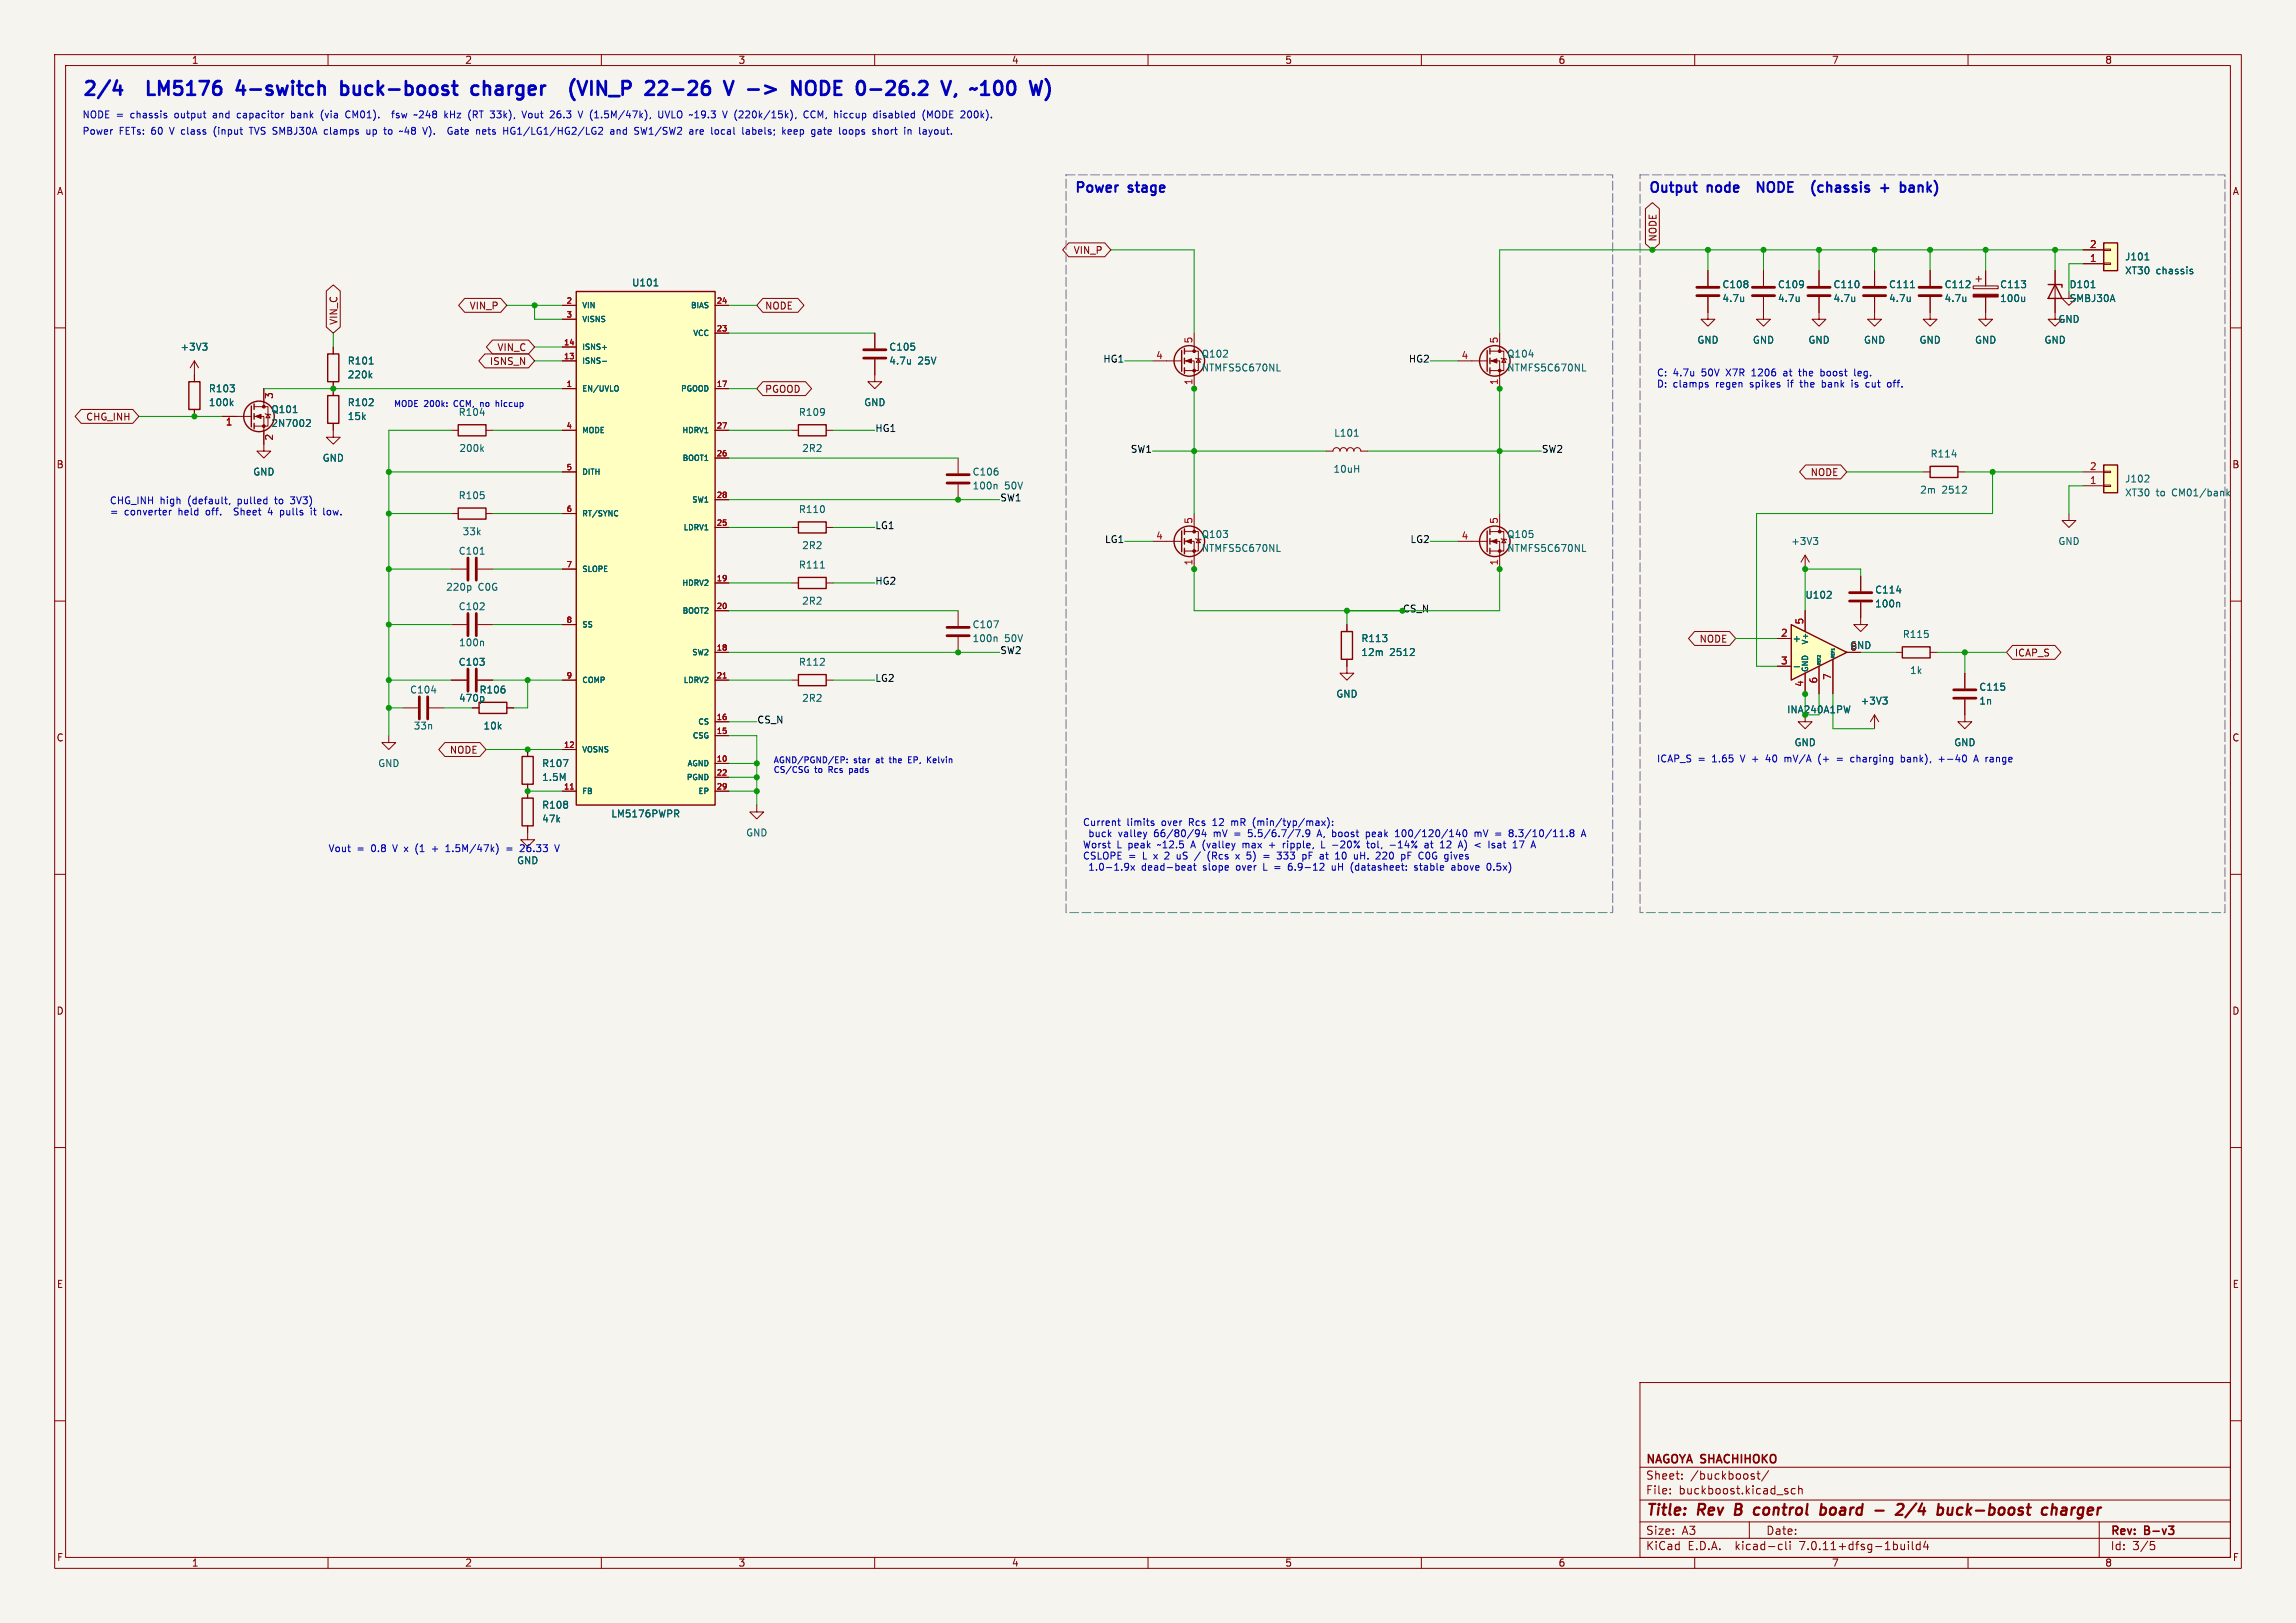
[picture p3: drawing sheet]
<svg xmlns="http://www.w3.org/2000/svg" width="420mm" height="297mm" viewBox="0 0 420 297" stroke-linecap="round" stroke-linejoin="round" font-family="sans-serif">
<defs><g id="words">
<g font-size="3.5" fill="#0000c2">
<text x="15" y="18.8">2/4</text>
<text x="28.2" y="18.8">LM5176</text>
<text x="45.5" y="18.8">4-switch</text>
<text x="65.5" y="18.8">buck-boost</text>
<text x="90.5" y="18.8">charger</text>
<text x="110.5" y="18.8">(VIN_P</text>
<text x="125.4" y="18.8">22-26</text>
<text x="140.9" y="18.8">V</text>
<text x="146" y="18.8">-&gt;</text>
<text x="155" y="18.8">NODE</text>
<text x="168" y="18.8">0-26.2</text>
<text x="184.7" y="18.8">V,</text>
<text x="190.9" y="18.8">~100</text>
</g>
<g font-size="2.8" fill="#840000">
<text x="301" y="277.9">Title:</text>
<text x="310.6" y="277.9">Rev</text>
<text x="318.2" y="277.9">B</text>
<text x="322.5" y="277.9">control</text>
<text x="335.4" y="277.9">board</text>
<text x="346.2" y="277.9">-</text>
<text x="351" y="277.9">2/4</text>
<text x="359.3" y="277.9">buck-boost</text>
<text x="379.2" y="277.9">charger</text>
</g>
<g font-size="2.5" fill="#0000c2">
<text x="196.5" y="36.1">Power</text>
<text x="206.6" y="36.1">stage</text>
<text x="301.5" y="36.1">Output</text>
<text x="312.4" y="36.1">node</text>
<text x="323" y="36.1">NODE</text>
<text x="334.4" y="36.1">(chassis</text>
<text x="347.7" y="36.1">+</text>
<text x="352.1" y="36.1">bank)</text>
</g>
<g font-size="2.1" fill="#840000">
<text x="301" y="268.2">NAGOYA SHACHIHOKO</text>
<text x="301" y="273.7">File:</text>
<text x="301" y="271">Sheet:</text>
<text x="307.1" y="273.7">buckboost.kicad_sch</text>
<text x="309.2" y="271">/buckboost/</text>
<text x="301" y="281.1">Size:</text>
<text x="307.6" y="281.1">A3</text>
<text x="323" y="281.1">Date:</text>
<text x="386" y="281.3">Rev:</text>
<text x="392.4" y="281.3">B-v3</text>
<text x="301" y="283.9">KiCad</text>
<text x="308.7" y="283.9">E.D.A.</text>
<text x="317.6" y="283.9">kicad-cli</text>
<text x="329.5" y="283.9">7.0.11+dfsg-1build4</text>
<text x="386" y="283.9">Id:</text>
<text x="390.1" y="283.9">3/5</text>
</g>
<g font-size="1.8" fill="#840000">
<text x="35" y="11.9">1</text>
<text x="85" y="11.9">2</text>
<text x="135" y="11.9">3</text>
<text x="185" y="11.9">4</text>
<text x="235" y="11.9">5</text>
<text x="285" y="11.9">6</text>
<text x="335" y="11.9">7</text>
<text x="385" y="11.9">8</text>
<text x="10.3" y="35.9">A</text>
<text x="408.3" y="35.9">A</text>
<text x="196.3" y="46.7">VIN_P</text>
<text x="303.2" y="44.3" transform="rotate(-90 303.2 44.3)">NODE</text>
<text x="61.9" y="59.5" transform="rotate(-90 61.9 59.5)">VIN_C</text>
<text x="85.8" y="56.8">VIN_P</text>
<text x="139.9" y="56.8">NODE</text>
<text x="90.9" y="64.5">VIN_C</text>
<text x="89.5" y="67">ISNS_N</text>
<text x="15.7" y="77.2">CHG_INH</text>
<text x="139.9" y="72.1">PGOOD</text>
<text x="10.3" y="85.9">B</text>
<text x="331.1" y="87.3">NODE</text>
<text x="408.2" y="85.9">B</text>
<text x="310.8" y="117.8">NODE</text>
<text x="368.5" y="120.3">ICAP_S</text>
<text x="83.9" y="128.6">470p</text>
<text x="10.3" y="135.9">C</text>
<text x="408.2" y="135.9">C</text>
<text x="82.2" y="138.1">NODE</text>
<text x="10.3" y="185.9">D</text>
<text x="408.2" y="185.9">D</text>
<text x="10.3" y="235.9">E</text>
<text x="408.3" y="235.9">E</text>
<text x="10.3" y="285.9">F</text>
<text x="35" y="286.9">1</text>
<text x="85" y="286.9">2</text>
<text x="135" y="286.9">3</text>
<text x="185" y="286.9">4</text>
<text x="235" y="286.9">5</text>
<text x="285" y="286.9">6</text>
<text x="335" y="286.9">7</text>
<text x="385" y="286.9">8</text>
<text x="408.3" y="285.9">F</text>
</g>
<g font-size="1.8" fill="#0000c2">
<text x="15" y="22">NODE =</text>
<text x="24" y="22">chassis</text>
<text x="32.2" y="22">output</text>
<text x="39.5" y="22">and</text>
<text x="44.1" y="22">capacitor</text>
<text x="54.1" y="22">bank</text>
<text x="59.8" y="22">(via</text>
<text x="64.5" y="22">CM01).</text>
<text x="73.5" y="22">fsw</text>
<text x="77.7" y="22">~248</text>
<text x="83.4" y="22">kHz</text>
<text x="88" y="22">(RT</text>
<text x="92.2" y="22">33k),</text>
<text x="98.3" y="22">Vout</text>
<text x="103.6" y="22">26.3</text>
<text x="109" y="22">V (1.5M/47k),</text>
<text x="124" y="22">UVLO ~19.3</text>
<text x="136.2" y="22">V (220k/15k),</text>
<text x="151.4" y="22">CCM,</text>
<text x="157.2" y="22">hiccup</text>
<text x="164.6" y="22">disabled</text>
<text x="173.7" y="22">(MODE</text>
<text x="180.9" y="22">200k).</text>
<text x="15" y="25">Power</text>
<text x="21.8" y="25">FETs:</text>
<text x="27.8" y="25">60</text>
<text x="31.4" y="25">V class</text>
<text x="39.8" y="25">(input</text>
<text x="46.6" y="25">TVS SMBJ30A</text>
<text x="60.6" y="25">clamps</text>
<text x="68.5" y="25">up</text>
<text x="72" y="25">to</text>
<text x="75" y="25">~48</text>
<text x="79.5" y="25">V).</text>
<text x="84.4" y="25">Gate</text>
<text x="89.8" y="25">nets</text>
<text x="95" y="25">HG1/LG1/HG2/LG2</text>
<text x="114.8" y="25">and</text>
<text x="119.4" y="25">SW1/SW2</text>
<text x="129.7" y="25">are</text>
<text x="133.8" y="25">local</text>
<text x="139.7" y="25">labels;</text>
<text x="147.3" y="25">keep</text>
<text x="152.8" y="25">gate</text>
<text x="158.1" y="25">loops</text>
<text x="164.4" y="25">short</text>
<text x="170.4" y="25">in</text>
<text x="173.3" y="25">layout.</text>
<text x="303" y="69.2">C:</text>
<text x="303" y="71.2">D:</text>
<text x="306" y="69.2">4.7u</text>
<text x="306" y="71.2">clamps</text>
<text x="311.4" y="69.2">50V</text>
<text x="314" y="71.2">regen</text>
<text x="316.1" y="69.2">X7R</text>
<text x="320.4" y="71.2">spikes</text>
<text x="320.9" y="69.2">1206</text>
<text x="326.9" y="69.2">at</text>
<text x="327.5" y="71.2">if</text>
<text x="330" y="69.2">the</text>
<text x="330" y="71.2">the</text>
<text x="334.1" y="69.2">boost</text>
<text x="334.2" y="71.2">bank</text>
<text x="339.8" y="71.2">is</text>
<text x="340.5" y="69.2">leg.</text>
<text x="342.6" y="71.2">cut</text>
<text x="346.7" y="71.2">off.</text>
<text x="20" y="92.6">CHG_INH</text>
<text x="20" y="94.6">=</text>
<text x="22.7" y="94.6">converter</text>
<text x="29.3" y="92.6">high</text>
<text x="32.7" y="94.6">held</text>
<text x="34.5" y="92.6">(default,</text>
<text x="38" y="94.6">off.</text>
<text x="43.5" y="94.6">Sheet</text>
<text x="43.8" y="92.6">pulled</text>
<text x="49.9" y="94.6">4</text>
<text x="50.8" y="92.6">to</text>
<text x="52.3" y="94.6">pulls</text>
<text x="53.9" y="92.6">3V3)</text>
<text x="58.2" y="94.6">it</text>
<text x="60.7" y="94.6">low.</text>
<text x="303" y="139.8">ICAP_S</text>
<text x="310.6" y="139.8">=</text>
<text x="313.3" y="139.8">1.65</text>
<text x="318.7" y="139.8">V +</text>
<text x="323.7" y="139.8">40</text>
<text x="327.3" y="139.8">mV/A</text>
<text x="333.7" y="139.8">(+</text>
<text x="337.3" y="139.8">=</text>
<text x="340" y="139.8">charging</text>
<text x="349.4" y="139.8">bank),</text>
<text x="356.5" y="139.8">+-40</text>
<text x="363.3" y="139.8">A range</text>
<text x="198" y="151.5">Current</text>
<text x="198" y="155.6">Worst</text>
<text x="199.2" y="153.5">buck</text>
<text x="204.3" y="155.6">L peak</text>
<text x="204.8" y="153.5">valley</text>
<text x="206.1" y="151.5">limits</text>
<text x="211.4" y="153.5">66/80/94</text>
<text x="212.1" y="155.6">~12.5</text>
<text x="212.6" y="151.5">over</text>
<text x="217.8" y="151.5">Rcs</text>
<text x="218.4" y="155.6">A (valley</text>
<text x="222.3" y="151.5">12</text>
<text x="222.5" y="153.5">mV</text>
<text x="225.9" y="151.5">mR</text>
<text x="228.2" y="155.6">max</text>
<text x="229.2" y="153.5">5.5/6.7/7.9</text>
<text x="230.1" y="151.5">(min/typ/max):</text>
<text x="233.2" y="155.6">+</text>
<text x="236" y="155.6">ripple,</text>
<text x="242.1" y="153.5">A, boost</text>
<text x="243.2" y="155.6">L -20%</text>
<text x="251.4" y="153.5">peak</text>
<text x="252" y="155.6">tol,</text>
<text x="256.3" y="155.6">-14%</text>
<text x="256.9" y="153.5">100/120/140</text>
<text x="262.9" y="155.6">at</text>
<text x="266" y="155.6">12</text>
<text x="269.6" y="155.6">A)</text>
<text x="271.7" y="153.5">mV</text>
<text x="272.7" y="155.6">&lt;</text>
<text x="275.4" y="155.6">Isat</text>
<text x="275.6" y="153.5">=</text>
<text x="278.4" y="153.5">8.3/10/11.8</text>
<text x="280.1" y="155.6">17</text>
<text x="60" y="156.3">Vout</text>
<text x="65.3" y="156.3">=</text>
<text x="68" y="156.3">0.8</text>
<text x="72.2" y="156.3">V x</text>
<text x="76.7" y="156.3">(1</text>
<text x="79.9" y="156.3">+</text>
<text x="82.6" y="156.3">1.5M/47k)</text>
<text x="96.7" y="156.3">26.33</text>
<text x="198" y="157.6">CSLOPE</text>
<text x="199.2" y="159.7">1.0-1.9x</text>
<text x="206.4" y="157.6">=</text>
<text x="209" y="159.7">dead-beat</text>
<text x="209.2" y="157.6">L x</text>
<text x="213.6" y="157.6">2</text>
<text x="215.9" y="157.6">uS</text>
<text x="220.4" y="159.7">slope</text>
<text x="222" y="157.6">(Rcs</text>
<text x="226.6" y="159.7">over</text>
<text x="227.4" y="157.6">x</text>
<text x="229.6" y="157.6">5)</text>
<text x="231.8" y="159.7">L =</text>
<text x="232.8" y="157.6">=</text>
<text x="235.6" y="157.6">333</text>
<text x="236.7" y="159.7">6.9-12</text>
<text x="240.4" y="157.6">pF</text>
<text x="243.8" y="157.6">at</text>
<text x="244.9" y="159.7">uH</text>
<text x="246.8" y="157.6">10</text>
<text x="248.6" y="159.7">(datasheet:</text>
<text x="250.4" y="157.6">uH.</text>
<text x="254.7" y="157.6">220</text>
<text x="259.5" y="157.6">pF</text>
<text x="260.4" y="159.7">stable</text>
<text x="262.9" y="157.6">C0G</text>
<text x="267.4" y="159.7">above</text>
<text x="267.8" y="157.6">gives</text>
<text x="274.1" y="159.7">0.5x)</text>
</g>
<g font-size="1.8" fill="#a90000">
<text x="382.2" y="45.5">2</text>
<text x="382.2" y="48">1</text>
<text x="211.4" y="65.8">4</text>
<text x="218.2" y="62.9" transform="rotate(-90 218.2 62.9)">5</text>
<text x="267.3" y="65.8">4</text>
<text x="274.1" y="62.9" transform="rotate(-90 274.1 62.9)">5</text>
<text x="218.2" y="70.6" transform="rotate(-90 218.2 70.6)">1</text>
<text x="274.1" y="70.6" transform="rotate(-90 274.1 70.6)">1</text>
<text x="50.2" y="73.1" transform="rotate(-90 50.2 73.1)">3</text>
<text x="41.2" y="78.2">1</text>
<text x="50.2" y="80.7" transform="rotate(-90 50.2 80.7)">2</text>
<text x="382.2" y="88.6">1</text>
<text x="382.2" y="86.1">2</text>
<text x="218.2" y="96" transform="rotate(-90 218.2 96)">5</text>
<text x="274.1" y="96" transform="rotate(-90 274.1 96)">5</text>
<text x="211.4" y="98.8">4</text>
<text x="267.3" y="98.8">4</text>
<text x="218.2" y="103.6" transform="rotate(-90 218.2 103.6)">1</text>
<text x="274.1" y="103.6" transform="rotate(-90 274.1 103.6)">1</text>
<text x="325.7" y="116.6">2</text>
<text x="329.9" y="114.4" transform="rotate(-90 329.9 114.4)">5</text>
<text x="325.7" y="121.7">3</text>
<text x="329.9" y="125.8" transform="rotate(-90 329.9 125.8)">4</text>
<text x="332.5" y="125.2" transform="rotate(-90 332.5 125.2)">6</text>
<text x="335" y="124.5" transform="rotate(-90 335 124.5)">7</text>
</g>
<g font-size="1.8" fill="#006464">
<text x="388.6" y="47.9">J101</text>
<text x="115.5" y="52.6">U101</text>
<text x="315" y="52.9">C108</text>
<text x="325.1" y="52.9">C109</text>
<text x="335.3" y="52.9">C110</text>
<text x="345.5" y="52.9">C111</text>
<text x="355.6" y="52.9">C112</text>
<text x="365.8" y="52.9">C113</text>
<text x="378.5" y="52.9">D101</text>
<text x="388.6" y="50.4">XT30</text>
<text x="394.4" y="50.4">chassis</text>
<text x="315" y="55.5">4.7u</text>
<text x="325.1" y="55.5">4.7u</text>
<text x="335.3" y="55.5">4.7u</text>
<text x="345.5" y="55.5">4.7u</text>
<text x="355.6" y="55.5">4.7u</text>
<text x="365.8" y="55.5">100u</text>
<text x="376.4" y="59.3">GND</text>
<text x="378.5" y="55.5">SMBJ30A</text>
<text x="32.9" y="64.4">+3V3</text>
<text x="162.6" y="64.4">C105</text>
<text x="219.7" y="65.6">Q102</text>
<text x="275.6" y="65.6">Q104</text>
<text x="310.4" y="63.1">GND</text>
<text x="320.5" y="63.1">GND</text>
<text x="330.7" y="63.1">GND</text>
<text x="340.9" y="63.1">GND</text>
<text x="351" y="63.1">GND</text>
<text x="361.2" y="63.1">GND</text>
<text x="373.9" y="63.1">GND</text>
<text x="38.1" y="72">R103</text>
<text x="63.5" y="66.9">R101</text>
<text x="63.5" y="69.4">220k</text>
<text x="162.6" y="66.9">4.7u</text>
<text x="167.9" y="66.9">25V</text>
<text x="219.7" y="68.2">NTMFS5C670NL</text>
<text x="275.6" y="68.2">NTMFS5C670NL</text>
<text x="38.1" y="74.5">100k</text>
<text x="49.5" y="75.8">Q101</text>
<text x="63.5" y="74.5">R102</text>
<text x="63.5" y="77.1">15k</text>
<text x="83.8" y="76.3">R104</text>
<text x="146" y="76.3">R109</text>
<text x="158" y="74.5">GND</text>
<text x="49.5" y="78.3">2N7002</text>
<text x="83.9" y="82.9">200k</text>
<text x="146.6" y="82.9">2R2</text>
<text x="243.9" y="80.1">L101</text>
<text x="353" y="83.9">R114</text>
<text x="46.2" y="87.2">GND</text>
<text x="58.9" y="84.7">GND</text>
<text x="177.8" y="87.2">C106</text>
<text x="177.8" y="89.8">100n</text>
<text x="243.8" y="86.7">10uH</text>
<text x="388.6" y="88.5">J102</text>
<text x="83.8" y="91.5">R105</text>
<text x="146" y="94.1">R110</text>
<text x="351.1" y="90.5">2m</text>
<text x="355.2" y="90.5">2512</text>
<text x="388.6" y="91">XT30</text>
<text x="394.4" y="91">to</text>
<text x="397.4" y="91">CM01/bank</text>
<text x="83.8" y="101.7">C101</text>
<text x="84.5" y="98.1">33k</text>
<text x="146.6" y="100.7">2R2</text>
<text x="219.7" y="98.7">Q103</text>
<text x="219.7" y="101.2">NTMFS5C670NL</text>
<text x="275.6" y="98.7">Q105</text>
<text x="275.6" y="101.2">NTMFS5C670NL</text>
<text x="327.6" y="99.9">+3V3</text>
<text x="376.4" y="99.9">GND</text>
<text x="146" y="104.2">R111</text>
<text x="81.5" y="108.3">220p</text>
<text x="83.8" y="111.9">C102</text>
<text x="87.5" y="108.3">C0G</text>
<text x="146.6" y="110.8">2R2</text>
<text x="330.2" y="109.8">U102</text>
<text x="342.9" y="108.8">C114</text>
<text x="342.9" y="111.4">100n</text>
<text x="83.9" y="118.5">100n</text>
<text x="177.8" y="115.2">C107</text>
<text x="177.8" y="117.7">100n</text>
<text x="248.9" y="117.7">R113</text>
<text x="327.8" y="117.7">+</text>
<text x="338.3" y="119">GND</text>
<text x="338.4" y="119.1">8</text>
<text x="348" y="116.9">R115</text>
<text x="83.8" y="122">C103</text>
<text x="146" y="122">R112</text>
<text x="248.9" y="120.2">12m</text>
<text x="254.2" y="120.2">2512</text>
<text x="349.3" y="123.5">1k</text>
<text x="74.9" y="127.1">C104</text>
<text x="87.6" y="127.1">R106</text>
<text x="146.6" y="128.6">2R2</text>
<text x="244.3" y="127.9">GND</text>
<text x="340.3" y="129.1">+3V3</text>
<text x="362" y="126.6">C115</text>
<text x="362" y="129.1">1n</text>
<text x="75.6" y="133.7">33n</text>
<text x="88.3" y="133.7">10k</text>
<text x="328.2" y="136.8">GND</text>
<text x="357.4" y="136.8">GND</text>
<text x="69.1" y="140.6">GND</text>
<text x="99.1" y="140.6">R107</text>
<text x="99.1" y="143.1">1.5M</text>
<text x="99.1" y="148.2">R108</text>
<text x="111.7" y="149.8">LM5176PWPR</text>
<text x="99.1" y="150.7">47k</text>
<text x="136.4" y="153.3">GND</text>
<text x="94.5" y="158.3">GND</text>
</g>
<g font-size="1.8" fill="#0f0f0f">
<text x="201.7" y="66.6">HG1</text>
<text x="257.6" y="66.6">HG2</text>
<text x="160" y="79.3">HG1</text>
<text x="206.7" y="83.1">SW1</text>
<text x="281.9" y="83.1">SW2</text>
<text x="183.8" y="89.8">50V</text>
<text x="182.9" y="92">SW1</text>
<text x="160" y="97">LG1</text>
<text x="202" y="99.6">LG1</text>
<text x="257.9" y="99.6">LG2</text>
<text x="160" y="107.2">HG2</text>
<text x="182.9" y="119.9">SW2</text>
<text x="183.8" y="117.7">50V</text>
<text x="160" y="125">LG2</text>
<text x="138.4" y="132.6">CS_N</text>
</g>
<g font-size="1.8" fill="#009600">
<text x="256.5" y="112.3">CS_N</text>
<text x="326.8" y="130.7">INA240A1PW</text>
</g>
<g font-size="1.5" fill="#0000c2">
<text x="72" y="74.8">MODE 200k:</text>
<text x="83.2" y="74.8">CCM,</text>
<text x="88.3" y="74.8">no</text>
<text x="91.3" y="74.8">hiccup</text>
<text x="141.4" y="140">AGND/PGND/EP:</text>
<text x="141.4" y="141.8">CS/CSG</text>
<text x="149.1" y="141.8">to</text>
<text x="151.8" y="141.8">Rcs</text>
<text x="155.8" y="141.8">pads</text>
<text x="156.2" y="140">star</text>
<text x="160.4" y="140">at</text>
<text x="163.1" y="140">the</text>
<text x="166.8" y="140">EP,</text>
<text x="170.5" y="140">Kelvin</text>
</g>
<g font-size="1.4" fill="#a90000">
<text x="103.5" y="55.6">2</text>
<text x="103.5" y="58.2">3</text>
<text x="131" y="55.6">24</text>
<text x="103.1" y="65.8">13</text>
<text x="103.1" y="63.2">14</text>
<text x="131" y="60.7">23</text>
<text x="103.5" y="70.9">1</text>
<text x="131" y="70.9">17</text>
<text x="103.5" y="78.5">4</text>
<text x="131" y="83.6">26</text>
<text x="131" y="78.5">27</text>
<text x="103.5" y="86.1">5</text>
<text x="103.5" y="93.7">6</text>
<text x="131" y="91.2">28</text>
<text x="131" y="96.3">25</text>
<text x="103.5" y="103.9">7</text>
<text x="131" y="106.4">19</text>
<text x="131" y="111.5">20</text>
<text x="103.5" y="114">8</text>
<text x="131" y="119.1">18</text>
<text x="103.5" y="124.2">9</text>
<text x="131" y="124.2">21</text>
<text x="131" y="131.8">16</text>
<text x="103.1" y="136.9">12</text>
<text x="131" y="134.4">15</text>
<text x="131" y="139.4">10</text>
<text x="131" y="142">22</text>
<text x="103.1" y="144.5">11</text>
<text x="131" y="144.5">29</text>
</g>
<g font-size="1.4" fill="#006464">
<text x="106.4" y="56.6">VIN</text>
<text x="106.4" y="59.1">VISNS</text>
<text x="126.3" y="56.6">BIAS</text>
<text x="106.4" y="64.2">ISNS+</text>
<text x="126.7" y="61.7">VCC</text>
<text x="106.4" y="71.8">EN/UVLO</text>
<text x="106.4" y="66.8">ISNS-</text>
<text x="124.4" y="71.8">PGOOD</text>
<text x="106.4" y="79.5">MODE</text>
<text x="124.7" y="79.5">HDRV1</text>
<text x="106.4" y="87.1">DITH</text>
<text x="124.7" y="84.5">BOOT1</text>
<text x="106.4" y="94.7">RT/SYNC</text>
<text x="126.5" y="92.2">SW1</text>
<text x="124.9" y="97.2">LDRV1</text>
<text x="106.4" y="104.9">SLOPE</text>
<text x="124.7" y="107.4">HDRV2</text>
<text x="124.7" y="112.5">BOOT2</text>
<text x="106.4" y="115">SS</text>
<text x="330.9" y="118.1" transform="rotate(-90 330.9 118.1)">V+</text>
<text x="106.4" y="125.2">COMP</text>
<text x="124.9" y="125.2">LDRV2</text>
<text x="126.5" y="120.1">SW2</text>
<text x="330.9" y="123.1" transform="rotate(-90 330.9 123.1)">GND</text>
<text x="106.4" y="137.9">VOSNS</text>
<text x="126.6" y="135.3">CSG</text>
<text x="127.6" y="132.8">CS</text>
<text x="125.5" y="143">PGND</text>
<text x="125.6" y="140.4">AGND</text>
<text x="106.4" y="145.5">FB</text>
<text x="127.6" y="145.5">EP</text>
</g>
<g font-size=".7" fill="#006464">
<text x="333.1" y="121.8" transform="rotate(-90 333.1 121.8)">REF2</text>
<text x="335.7" y="120.5" transform="rotate(-90 335.7 120.5)">REF1</text>
</g>
</g></defs>
<path d="M0 0h420v297h-420z" fill="#f5f4ef" stroke="#f5f4ef" stroke-width=".18"/>
<g fill="none" stroke="#840000" stroke-width=".18">
<path d="M10 10h400v277h-400zM12 12h396v273h-396zM60 10v2M110 10v2M160 10v2M210 10v2M260 10v2M310 10v2M360 10v2M10 60h2M102.9 55.9h2.5M102.9 58.4h2.5"/>
<path d="M130.8 55.9h2.5M312.4 54.4v4h1.3l-1.3 1.3-1.3-1.3h1.3M312.4 49.5v2.8M322.6 54.4v4h1.2l-1.2 1.3-1.3-1.3h1.3M322.6 49.5v2.8M360.9 52.3h4.6v.5h-4.6zM361.4 51.1h1.1M361.9 50.5v1.1M363.2 54.4v4h1.3l-1.3 1.3-1.3-1.3h1.3M363.2 49.5v2.8M375.9 49.5v8.9h1.3l-1.3 1.3-1.3-1.3h1.3M381 48.3h3.8"/>
<path d="M381 45.7h3.8M384.8 45.6h1.3v.2h-1.3zM384.8 48.1h1.3v.3h-1.3zM408 60h2M35.6 66v3.9M35.6 74.9v1.3M35.6 66l-.8 1.3M35.6 66l.7 1.3M40.6 76.2h5.4M46.5 76.2h1.8v6.4h1.2l-1.2 1.2-1.3-1.2h1.3M46.5 74.4h2.5v3.6h-2.5M48.3 71.1v3.3"/>
<path d="M48.5 75.7l.1 .1h.8l.1 .1M49 75.8l.4 .7h-.8zM61 77.5v2.5h1.2l-1.2 1.3-1.3-1.3h1.3M61 63.5v1.3M61 69.9v2.5M102.9 66h2.5M102.9 78.7h2.5M102.9 71.1h2.5M102.9 63.5h2.5M130.8 78.7h2.5M130.8 71.1h2.5M130.8 61h2.5"/>
<path d="M144.8 78.7h1.2M151.1 78.7h1.3M160 65.8v4.1h1.3l-1.3 1.2-1.3-1.2h1.3M160 61v2.8M210.8 66h5.4M216.7 66h1.7v5.1M216.7 64.3h2.5v3.5h-2.5M218.4 61v3.3M218.7 65.5l.1 .2h.8l.1 .1M219.2 65.7l.4 .6h-.8zM266.7 66h5.3M272.5 66h1.8v5.1"/>
<path d="M272.5 64.3h2.6v3.5h-2.6M274.3 61v3.3M274.6 65.5l.1 .2h.8l.1 .1M275.1 65.7l.4 .6h-.8zM102.9 86.4h2.5M102.9 94h2.5M130.8 96.5h2.5M130.8 83.8h2.5M130.8 91.4h2.5M144.8 96.5h1.2M151.1 96.5h1.3M175.3 83.8v2.8"/>
<path d="M175.3 88.6v2.8M210.8 99.1h5.4M216.7 99.1h1.7v5M216.7 97.3h2.5v3.5h-2.5M218.4 94v3.3M218.7 98.6l.1 .1h.8l.1 .1M219.2 98.7l.4 .6h-.8zM242.6 82.6h1.2a.64 .64 0 0 1 .7-.7 .64 .64 0 0 1 .6 .7 .64 .64 0 0 1 .6-.7 .64 .64 0 0 1 .7 .7 .64 .64 0 0 1 .6-.7 .64 .64 0 0 1 .6 .7 .64 .64 0 0 1 .7-.7 .64 .64 0 0 1 .6 .7h1.3M266.7 99.1h5.3M272.5 99.1h1.8v5M272.5 97.3h2.6v3.5h-2.6M274.3 94v3.3"/>
<path d="M274.6 98.6l.1 .1h.8l.1 .1M275.1 98.7l.4 .6h-.8zM378.5 94v1.3h1.2l-1.2 1.2-1.3-1.2h1.3M381 88.9h3.8M381 86.4h3.8M384.8 86.2h1.3v.3h-1.3zM384.8 88.8h1.3v.2h-1.3zM10 110h2M102.9 104.1h2.5M102.9 114.3h2.5M130.8 106.7h2.5M130.8 119.4h2.5"/>
<path d="M130.8 111.8h2.5M144.8 106.7h1.2M151.1 106.7h1.3M175.3 111.8v2.8M175.3 116.6v2.8M246.4 114.3v1.3M408 110h2M96.5 137.2v1.2M102.9 124.5h2.5M102.9 137.2h2.5M130.8 124.5h2.5M130.8 139.7h2.5"/>
<path d="M130.8 134.6h2.5M130.8 132.1h2.5M144.8 124.5h1.2M151.1 124.5h1.3M246.4 120.7v2.5h1.2l-1.2 1.3-1.3-1.3h1.3M10 160h2M96.5 143.5v2.6M96.5 151.1v1.3M102.9 144.8h2.5M130.8 144.8h2.5M130.8 142.2h2.5M138.4 147.3v1.3h1.3l-1.3 1.3-1.2-1.3h1.2"/>
<path d="M408 160h2M10 210h2M408 210h2M10 260h2M300 253h108v32h-108zM408 260h2M300 278.5h108M300 274.5h108M300 268.5h108M305.5 273.2v.2M305.5 272.5v.1M307.7 270.5v.2"/>
<path d="M307.7 269.8v.1M320 278.5v3M320.5 270.2l.4 .1v.2l-.2 .2h-.3M320.5 269.7l.4 .1M321.4 269.7h.5M321.6 269.2v1.3l.3 .2M323.5 269.1l-1.3 1.9M327 273v.3M328.4 272.5l-.5-.1-.2 .3v.4l.1 .2h.6M329 272.5l.2-.1 .4 .1 .1 .9M329 271.9v1.5M384 278.5v6.5"/>
<path d="M60 285v2M110 285v2M160 285v2M210 285v2M260 285v2M300 281.5h108M310 285v2M325.6 282.6l.4 .1M326 283.5l-.4 .1M326.7 282.1v1.3l.2 .2M327.4 282.1v.1M327.4 282.6v1"/>
<path d="M349.1 282.1v.1M349.1 282.6v1M349.8 282.1v1.3l.2 .2M351.2 282.7l-.4-.1-.3 .3v.4l.2 .2h.5M351.2 282.1v1.5M352.2 282l-.3 1.1h.9M352.6 282.6v1M360 285v2M393.4 282.1h.7M393.5 282.7h.4l.3 .2-.2 .6-.5 .1"/>
</g>
<path d="M396.7 279.3h.9l-.5 .6M397.5 280v.6" fill="none" stroke="#840000" stroke-width=".3"/>
<g fill="none" stroke="#840000" stroke-width=".4">
<path d="M317.6 275.2l-.3 2h.8M321.1 276l.2-.1 .6 .1M321.7 277.1l-.6 .1M333.1 276l.2-.1 .6 .1 .1 .3v.5a.66 .66 0 0 1-.9 .4M333.2 275.2l-.2 2M343 276.4h1.6M347.1 275.4l.3-.2h.5a.45 .45 0 0 1 .3 .6l-.2 .3M350.6 275.1l-2.1 2.6M356.4 275.9l-.1 1.2a.57 .57 0 0 0 .8-.1M357.2 275.9l-.1 1.3M358.5 275.9l-.5 .4v.5l.3 .4h.4M375.4 276.1a.49 .49 0 0 1 .8 .1l-.1 1"/>
<path d="M375.5 275.2l-.3 2M377.2 276l.2-.1 .6 .1-.1 1.2M378 276.3l-.7 .1a.4 .4 0 0 0-.3 .4 .4 .4 0 0 0 .2 .4l.7-.1"/>
</g>
<g fill="none" stroke="#840000" stroke-width=".25">
<path d="M105.4 53.3h25.4v94h-25.4zM374.6 52.1h2.6v.5M375.9 52.1l1.3 2.5h-2.6zM384.8 44.5h2.5v5h-2.5zM34.5 69.9h2.1v5h-2.1zM46 74.3v3.8M46.5 73.9v1M46.5 75.7v1M46.5 77.5v1M59.9 64.8h2.1v5.1h-2.1zM59.9 72.4h2.1v5.1h-2.1zM146 77.7h5.1v2.1h-5.1z"/>
<path d="M216.2 64.1v3.8M216.7 63.8v1M216.7 65.5v1M216.7 67.3v1M272 64.1v3.8M272.5 63.8v1M272.5 65.5v1M272.5 67.3v1M146 95.5h5.1v2h-5.1zM216.2 97.2v3.8M216.7 96.8v1M216.7 98.6v1"/>
<path d="M272 97.2v3.8M272.5 96.8v1M272.5 98.6v1M384.8 85.1h2.5v5.1h-2.5zM146 105.7h5.1v2h-5.1zM216.7 100.3v1M245.4 115.6h2v5.1h-2zM272.5 100.3v1M95.5 138.4h2v5.1h-2zM146 123.4h5.1v2.1h-5.1zM95.5 146.1h2v5h-2z"/>
<circle cx="47.4" cy="76.2" r="2.79"/>
<circle cx="217.6" cy="66" r="2.79"/>
<circle cx="273.4" cy="66" r="2.79"/>
<circle cx="217.6" cy="99.1" r="2.79"/>
<circle cx="273.4" cy="99.1" r="2.79"/>
</g>
<path d="M310.4 54.1h4.1M310.4 52.6h4.1M320.5 54.1h4.1M320.5 52.6h4.1M158 65.5h4.1M158 64h4.1M173.2 88.4h4.1M173.2 86.9h4.1M173.2 116.3h4.1M173.2 114.8h4.1" fill="none" stroke="#840000" stroke-width=".51"/>
<g fill="none" stroke="#006464" stroke-width=".18">
<path d="M119.6 52.3h.7M318.9 54.3v.9M318.9 55.1h.1M329.1 54.3v.9M329.1 55.1h-.1M370.3 54.3v.9M370.3 55.1l-.1 .1M382.5 52.6h.7M392.4 47.6h.7M400.8 49.7h.3v.2l-.2 .2h-.2M400.8 49.3h.3M37.1 62.8h.8l-.5 .5"/>
<path d="M37.6 63.3l.3 .2v.3l-.3 .3M42.3 73.8l.3 .4M42.6 73.4l-.5 .5M53.6 75.5h.8M56.2 76.8h.5l.1 .3-.8 .9h.8M67.5 66.6h.8M67.7 68.7l.3 .5M68 68.3l-.5 .5M110.2 66.1h.8M110.2 63.6h.8M113 70.6l.1 .3-.1 .6M166.5 65.8v.8"/>
<path d="M166.5 66.5v.1M233.6 67.9h.6M247.7 79.8h.8M289.5 67.9h.6M113 93.5h.1M113 94.3v.1M182.2 88.6l.2 .2v.7M393 87l.1 .2-.1 .3-.7 .7h.8M407.4 89.5v1.2M407.5 90.3l.3 .4M407.8 89.9l-.4 .5M150.1 104h.7"/>
<path d="M181.8 113.6h.8l-.5 1.3M182.2 116.6l.2 .2v.6M233.6 100.9h.6M257.9 120h.8M258.6 118.8v.4M289.5 100.9h.6M103 139h.9l-.6 1.3M123.7 148.9l.5 .6M123.9 148.2l.3 .3-.1 .3-.2 .1"/>
</g>
<g fill="#ffffc2" stroke="#ffffc2" stroke-width=".18">
<path d="M384.8 44.5h2.5v5h-2.5z"/>
<path d="M384.8 85.1h2.5v5.1h-2.5z"/>
<path d="M105.4 53.3h25.4v94h-25.4z"/>
</g>
<g fill="#840000" stroke="#840000" stroke-width=".18">
<path d="M272.8 66l1-.3v.7z"/>
<path d="M360.9 53.8h4.6v.6h-4.6z"/>
<path d="M216.9 99.1l1-.4v.7z"/>
<path d="M272.8 99.1l1-.4v.7z"/>
<path d="M216.9 66l1-.3v.7z"/>
<path d="M46.7 76.2l1.1-.4v.8z"/>
<circle cx="274.3" cy="67.8" r=".25"/>
<circle cx="274.3" cy="64.3" r=".25"/>
<circle cx="218.4" cy="100.8" r=".25"/>
<circle cx="218.4" cy="97.3" r=".25"/>
<circle cx="274.3" cy="100.8" r=".25"/>
<circle cx="274.3" cy="97.3" r=".25"/>
<circle cx="218.4" cy="67.8" r=".25"/>
<circle cx="218.4" cy="64.3" r=".25"/>
<circle cx="48.3" cy="78" r=".25"/>
<circle cx="48.3" cy="74.4" r=".25"/>
</g>
<path d="M132.3 124.1h.5M104.3 144.4h.6" fill="none" stroke="#a90000" stroke-width=".18"/>
<path d="M327.7 114.3l10.1 5.1-10.1 5.1z" fill="#ffffc2"/>
<path d="M83.8 77.7h5.1v2.1h-5.1zM83.8 93h5.1v2h-5.1zM353.1 85.3h5v2.1h-5zM327.7 114.3l10.1 5.1-10.1 5.1zM348 118.4h5.1v2h-5.1zM87.6 128.5h5.1v2.1h-5.1z" fill="none" stroke="#840000" stroke-width=".25"/>
<g fill="none" stroke="#840000" stroke-width=".18">
<path d="M301 38.2l1.3-1.1 1.2 1.1v6.4l-1.2 1.1-1.3-1.1zM59.7 53.3l1.3-1.2 1.2 1.2v6.5l-1.2 1.2-1.3-1.2zM85 54.6h6.6l1.1 1.3-1.1 1.3h-6.6l-1.1-1.3zM102.9 55.9h2.5M102.9 58.4h2.5M130.8 55.9h2.5M139.5 54.6h6.5l1.1 1.3-1.1 1.3h-6.5l-1.1-1.3zM195.5 44.4h6.6l1.1 1.3-1.1 1.3h-6.6l-1.1-1.3zM312.4 49.5v2.8M312.4 54.4v2.8M322.6 49.5v2.8M322.6 54.4v2.8"/>
<path d="M332.7 54.4v4h1.3l-1.3 1.3-1.2-1.3h1.2M332.7 49.5v2.8M342.9 54.4v4h1.3l-1.3 1.3-1.3-1.3h1.3M342.9 49.5v2.8M353.1 54.4v4h1.2l-1.2 1.3-1.3-1.3h1.3M353.1 49.5v2.8M363.2 49.5v2.8M363.2 54.4v2.8M375.9 49.5v2.6M375.9 54.6v2.6M378.5 53.3v1.3h1.2l-1.2 1.3-1.3-1.3h1.3M381 48.3h3.8"/>
<path d="M381 45.7h3.8M14.9 74.9h9.4l1.1 1.3-1.1 1.3h-9.4l-1.2-1.3zM35.6 68.6v1.3M35.6 74.9v1.3M40.6 76.2h2.6M48.3 71.1v2.6M48.3 78.7v2.6M61 63.5v1.3M61 69.9v2.5M61 77.5v1.2M82.5 78.7h1.3M88.7 64.8h8l1.1 1.2-1.1 1.3h-8l-1.1-1.3z"/>
<path d="M88.9 78.7h1.3M90.1 62.2h6.6l1.1 1.3-1.1 1.3h-6.6l-1.1-1.3zM102.9 78.7h2.5M102.9 71.1h2.5M102.9 66h2.5M102.9 63.5h2.5M130.8 78.7h2.5M130.8 71.1h2.5M130.8 61h2.5M139.5 69.8h7.8l1.2 1.3-1.2 1.3h-7.8l-1.1-1.3zM160 61v2.8M160 65.8v2.8"/>
<path d="M82.5 94h1.3M88.9 94h1.3M102.9 94h2.5M102.9 86.4h2.5M130.8 96.5h2.5M130.8 83.8h2.5M130.8 91.4h2.5M330.3 85.1h6.4l1.1 1.3-1.1 1.2h-6.4l-1.1-1.2zM351.8 86.4h1.3M358.1 86.4h1.3M82.5 104.1h2.8M82.5 114.3h2.8"/>
<path d="M87.4 104.1h2.8M87.4 114.3h2.8M102.9 104.1h2.5M102.9 114.3h2.5M130.8 119.4h2.5M130.8 106.7h2.5M130.8 111.8h2.5M246.4 114.3v1.3M310 115.6h6.4l1.1 1.2-1.1 1.3h-6.4l-1.1-1.3zM325.1 116.8h2.6M330.2 101.6v2.5M330.2 111.8v3.8"/>
<path d="M330.2 101.6l-.8 1.3M330.2 101.6l.8 1.3M340.4 110.2v4.1h1.2l-1.2 1.3-1.3-1.3h1.3M340.4 105.4v2.8M346.7 119.4h1.3M353.1 119.4h1.2M368.1 118.1h7.8l1.1 1.3-1.1 1.3h-7.8l-1.1-1.3zM71.1 134.6v1.3h1.3l-1.3 1.3-1.3-1.3h1.3M73.7 129.5h2.8M78.5 129.5h2.8M81.4 135.9h6.4l1.1 1.3-1.1 1.2h-6.4l-1.1-1.2zM82.5 124.5h2.8"/>
<path d="M87.4 124.5h2.8M92.7 129.5h1.3M96.5 137.2v1.2M102.9 124.5h2.5M102.9 137.2h2.5M130.8 124.5h2.5M130.8 139.7h2.5M130.8 134.6h2.5M130.8 132.1h2.5M246.4 120.7v1.2M325.1 121.9h2.6M330.2 130.8v1.3h1.3l-1.3 1.3-1.3-1.3h1.3"/>
<path d="M330.2 123.2v3.8M332.7 121.9v5.1M335.3 120.7v6.3M342.9 130.8l-.8 1.3M342.9 130.8v2.6M342.9 130.8l.8 1.3M359.4 128v4.1h1.3l-1.3 1.3-1.3-1.3h1.3M359.4 123.2v2.8M96.5 151.1v2.6h1.3l-1.3 1.2-1.3-1.2h1.3M96.5 143.5v2.6M102.9 144.8h2.5M130.8 144.8h2.5"/>
<path d="M130.8 142.2h2.5"/>
</g>
<g fill="none" stroke="#006464" stroke-width=".18">
<path d="M119.6 52.3h.7M318.9 54.3v.9M318.9 55.1h.1M329.1 54.3v.9M329.1 55.1h-.1M339.3 54.3v.9M339.3 55.1h-.1M349.4 54.3v.9M349.4 55.1h.1M349.5 52.6h.7M359.6 54.3v.9M359.6 55.1h-.1"/>
<path d="M370.3 54.3v.9M370.3 55.1l-.1 .1M382.5 52.6h.7M392.4 47.6h.7M400.8 49.7h.3v.2l-.2 .2h-.2M400.8 49.3h.3M37.1 62.8h.8l-.5 .5M37.6 63.3l.3 .2v.3l-.3 .3M42.3 73.8l.3 .4M42.6 73.4l-.5 .5M53.6 75.5h.8M56.2 76.8h.5l.1 .3-.8 .9h.8"/>
<path d="M67.5 66.6h.8M67.7 68.7l.3 .5M68 68.3l-.5 .5M87.8 75.6h.8M110.2 66.1h.8M110.2 63.6h.8M113 70.6l.1 .3-.1 .6M166.5 65.8v.8M166.5 66.5v.1M88.1 82.1l.3 .5M88.4 81.8l-.4 .5M113 93.5h.1"/>
<path d="M113 94.3v.1M331.7 98.4h.8l-.4 .5M332.3 98.9l.2 .2v.3l-.2 .2M357.1 83.2h.8M358.9 90.2h.8M359.7 89.1v.4M85.9 107.2l.2 .2v.4l-.2 .2M87.8 101.4h.8M88.3 117.3l.1 .2v.7M257.9 120h.8M258.6 118.8v.4M334.2 109.5h.8"/>
<path d="M334.9 108.3v.4M346.9 108.1h.8M347.3 110.2l.2 .2v.7M79 126.4h.7M88.5 127.7v.4l-.2 .2M103 139h.9l-.6 1.3M328.2 122h1M338.4 129.2l-.3 1.2M344.4 127.6h.8l-.4 .5M345 128.1l.2 .2v.3l-.2 .2M123.7 148.9l.5 .6M123.9 148.2l.3 .3-.1 .3-.2 .1"/>
</g>
<g fill="none" stroke="#840000" stroke-width=".51">
<path d="M330.7 54.1h4.1M330.7 52.6h4.1M340.9 54.1h4M340.9 52.6h4M351 54.1h4.1M351 52.6h4.1M85.6 102.1v4.1M85.6 112.3v4M87.1 102.1v4.1M87.1 112.3v4M338.3 110h4.1M338.3 108.5h4.1"/>
<path d="M76.7 127.5v4.1M78.2 127.5v4.1M85.6 122.4v4.1M87.1 122.4v4.1M357.4 127.8h4M357.4 126.2h4"/>
</g>
<g fill="none" stroke="#0000c2" stroke-width=".18">
<path d="M30.3 21.1l.2 .2-.2 .3M30.3 20.7l.2 .1M39.3 23.5l-.1 .5 .1 .7M43.6 20.7l-.2 .3v.3l.2 .3M45.6 23.3h.7M45.9 23.3v1.3M51.8 20.7h.1M53.3 20.3v1.3M53.3 21.5l.4 .1M53.7 20.7l-.4 .1M59.1 20.1a1.46 1.46 0 0 0 0 2M59.4 24.5h.5"/>
<path d="M59.4 23.8h.5M64 20.4a.6 .6 0 0 0-.8 .4 .6 .6 0 0 0 .6 .8l.2-.1M67.1 23.7l.1 .8 .3 .1 .2-.1M67.7 23.7v.9M70.4 23.3v1.1M71 24.3l.2 .2 .3 .1M71.5 23.7l-.3 .1-.2 .2M71.6 20.7h.5M72.1 20.3l-.3 .2v1.1M72.5 21.5h.5M73 20.8l-.3-.1-.2 .2 .1 .2 .4 .1M74.4 23.2l-.3 1h.7"/>
<path d="M77.2 20.3l-.5 .1M77.4 20.8l-.7 .8h.8M78.5 23.2a1.49 1.49 0 0 1 0 1.8M82.2 23.4h.5M82.4 20.3v1.3M82.4 20.9h.7M82.5 24h.2v.5l-.2 .1-.3-.1M83.3 23.8h.4l.1 .8M83.8 24l-.4 .1-.2 .2 .2 .3 .4-.1M86.6 20.3h.5l.2 .2-.1 .4-.6 .1M86.9 21l.4 .6M88.7 23.7l.2 .3-.6 .2"/>
<path d="M88.8 24.5l-.1 .1M89.2 23.7h.5M91.4 20.8l.3 .2v.3l-.3 .3M91.7 20.3l-.5 .5M93.7 23.4h.4M94 24h.2v.5l-.2 .1-.3-.1M96.7 20.8l.2-.1 .4 .1v.5l-.1 .2-.3 .1-.2-.1zM102.5 20.8l.1 .2-.1 .5M108.4 20.1a1.46 1.46 0 0 0 0 2M111.7 23.8h.5l.1 .8M112.3 24l-.4 .1-.2 .2 .2 .3 .4-.1M112.9 23.8l.2-.1 .3 .1v.8"/>
<path d="M112.9 23.7v.9M114.5 23.7h-.3l-.2 .3v.5l.5 .1M118.3 23.3l-.3 1.3M118.8 24.6h.7M119 23.5l-.2 .2M121.2 20.3v1l-.2 .3-.4-.1M121.7 20.3l.4 1.3 .4-1.3M122.9 20.3v1.3h.6M128.1 24.4l.1 .2 .4-.1M128.1 23.9l.1-.2h.3l.2 .2v.1l-.6 .2M130.2 23.3v1.1M133.5 23.7l-.4 .1"/>
<path d="M133.5 24.1h-.3l-.2 .2 .1 .2 .4 .1M135.7 20.3l-.5 .1M135.9 20.8l-.8 .8h.8M137.8 23.7h.2l.3 .3-.1 .5-.4 .1M139.3 23.8l-.3-.1-.2 .2v.6h.5M139.4 24l-.6 .2M145.3 24.5h.5M145.3 23.8l.4-.1 .1 .3-.6 .2M146.4 24.5l.4 .1M146.4 23.7v1.3M146.8 23.7l-.4 .1M147.8 20.4h.1"/>
<path d="M147.8 21.5h.1M149.1 20.4a.6 .6 0 0 0-.8 .4 .6 .6 0 0 0 .6 .8l.2-.1M149.7 21.6v-1.3l.4 .9 .4-.9v1.3M151.5 24.5h.5M151.5 23.8l.4-.1 .2 .3-.6 .2M156.6 20.7l.1 .8M156.7 23.7h.2l.3 .3-.1 .5-.4 .1M162.8 20.7h.2l.2 .2v.7M163 23.7v.9M163.2 21.5l-.4 .1M163.2 21l-.4 .1M163.4 23.7l-.4 .3"/>
<path d="M163.6 23.7h.5M163.8 23.3l.1 1.2M163.8 21.5l.4 .1M163.8 20.3v1.3M164.2 20.7l-.4 .1M168.8 24.4l.2 .2 .4-.1M168.9 23.8h.5v.8M169.4 24l-.4 .1-.2 .2M171.6 20.3l.1 .1a.81 .81 0 0 1-.1 1.2M172.5 20.3a.64 .64 0 0 1 .7 .6 .64 .64 0 0 1-.7 .7zM172.7 24.5l-.2 .1-.3-.1M172.7 23.7v.9"/>
<path d="M81.7 74.3v.1M81.7 73.7v.1M90.7 73.3v1.1M90.9 73.7l-.2 .1M312.1 70.4l.3 .1 .1 .2-.2 .1h-.2M312.1 70l.3 .1M320.5 68.8h.7M320.6 67.8l-.1 .1M326.4 67.9l-.1 .1M326.4 68.3l-.1 .2 .1 .3M329 67.9h.5M329.2 67.5v1.1l.3 .2"/>
<path d="M329.2 70h.5M329.4 69.6l.1 1.2M333.1 68l.4-.1 .1 .2M333.1 67.5v1.3M333.3 70.8h.4M333.3 69.6v1.2M333.6 68.7l-.1 .1-.4-.1M333.7 70l-.4 .1M338.8 70v.8M339.3 67.5v1.1l.1 .2M340.1 67.9l-.2 .2v.5l.2 .2M340.5 68.2l-.6 .2"/>
<path d="M341.9 70.8h-.3M345.5 70l.3 .1 .1 .1v.5l-.4 .1M31 93.4v.8M31 93.5v.1M41.1 91.3h.5M41.3 92.1l.3 .1M42.1 92.1l-.2 .3M42.8 94.2h.2M43.1 93l-.3 .2 .3 .4M49.4 92.9l-.3 .9h.8M51.4 93.4l.4 .1M51.8 94.1l-.4 .1"/>
<path d="M53.1 90.9h.8M53.1 92.1l.2 .1M56.9 93.4v.8M57.5 93v1.1l.2 .1M60.3 93.4l-.3 .1-.2 .1 .1 .5 .4 .1M153.8 138.5h.5l.2 .2-.1 .3-.6 .1M154.9 139.5v.1M154.9 138.9v.1M166.2 139h.4M166.7 138.5h-.5v1.1h.5M169.8 139l.5 .6M170.3 138.5l-.6 .6"/>
<path d="M323.4 138.1l-.3 .9h.7M326.5 138.6v.8M326.9 138.6l-.4 .1M333 138a1.46 1.46 0 0 0 0 1.9M336.1 138.8h.9M336.1 139.1h.9M338.8 138.6h.3M339.1 139.4h-.3M347.8 138.6h.4l.2 .2-.1 .6h-.5M347.8 138.2v1.2M348.9 139v.4M354.7 138.9h1"/>
<path d="M355.2 138.5v.9M361 139.4l.5-1.2 .4 1.2M361.2 139.1h.6M76.2 154.8l-.1 .4 .1 .8M79.1 155.4h1M81.6 155.9h.7M81.6 154.9l.3-.3v1.3M91 154.8l.1 .4-.1 .8M92.7 155.2h1M92.7 155.6h1M95.2 154.7l.5-.1 .2 .3-.8 1h.8M101.5 154.6l.4 1.3 .4-1.3"/>
<path d="M147.7 140.9h.2v.4l-.2 .1M204.5 150.2h.4M204.6 149.8v1.1l.3 .2M206.2 158l.2 .2a.84 .84 0 0 1-.3 1.1M206.4 158.5l-.2 .3h-.2M206.9 158.4l.6 .9M207.5 158.4l-.6 .9M210.6 150.3h.4M210.6 150.6l.5 .2-.1 .2-.3 .1M215.3 156.4v.6l.2 .2M217.5 158.4h.2l.2 .2v.7M217.9 158.7l-.4 .1"/>
<path d="M217.9 159.2l-.4 .1M218.3 158.4h.5M218.5 158v1.1l.3 .2M219.4 152.1a.84 .84 0 0 1-.4 1h-.2M219.4 152.4l-.3 .2h-.3M219.6 155.9l-1.1 1.6M220.2 151.8l-.3 .9h.8M220.5 152.3v.8M221 156.3v.8l.3 .6M221.9 151.1h.7M222 150.1l-.1 .1M225.3 150.2v.9"/>
<path d="M225.5 150.2l-.2 .1M225.9 152.5h.9M225.9 152.8h.9M226 156.4l.7 .8M226.7 156.4l-.7 .8M227.4 154.3v.9M227.7 154.3l-.3 .1M228.2 155.9l-.1 .6M228.3 153l.5 .1M228.4 151.8l-.1 .7 .5-.2M229.6 149.6a1.46 1.46 0 0 0 0 2M231.2 158v1.3h.6"/>
<path d="M231.2 156.5h.9M231.2 156.9h.9M232.2 154.7h1M234.4 155.9l-.4 .5M234.8 155.9h.8M234.8 157.1l.6 .1M235.1 154.3l-.3 .1M235.8 158.1l-.1 .4v.5l.2 .3 .4-.1M236.3 158.5h-.4l-.2 .2M238.3 153v.1M238.9 152.4l.2 .2h.2l.3-.2M239.5 155.9v1.3"/>
<path d="M239.6 152.1a.84 .84 0 0 1-.4 1h-.2M240.9 153.1l.4-1.3 .5 1.3M241 152.8h.6M241.8 153.9v1.3h.6M241.8 150.2l.6 .9M242.4 150.2l-.6 .9M242.8 149.6a1.46 1.46 0 0 1 0 2M243.7 158.4l.1 .8 .3 .1 .1-.2M243.8 151v.1M243.8 150.3v.1M244.2 158.4v.9M246.2 156.2v.8l-.4 .2"/>
<path d="M248.2 158.4l-.3 .2v.4l.3 .3M248.9 156.5h.7M249.6 155.9v1.3M249.9 152.3h.4l.2 .2-.1 .6h-.5M249.9 152.3v1.2M250 154.3h.5M250.2 153.9v1.1l.3 .2M250.9 154.4v.6l.2 .2 .3-.2M253.7 156.3l-.8 .9h.8M254.3 154.7h.9M255.2 153.1h.8M256.5 152.1v.8"/>
<path d="M258.9 158.4l-.1 .2v.2l.4 .1 .1 .2-.2 .2-.3-.1M259.8 158l.1 1.2M260.8 154.3h.3l.1 .2v.7M261.2 154.6l-.4 .1M261.2 155.1l-.4 .1M261.7 154.3h.4M261.8 153.9v1.1l.3 .2M262.1 156.9l.3 .3M262.4 155.9l-.3 .3M265.4 154.1l-.1 .3-.7 .8h.8M265.7 158.4h.3l.1 .2v.7M266.1 158.7l-.4 .1"/>
<path d="M266.1 159.2l-.4 .1M266.7 159.2l.4 .1M266.7 158v1.3M267 157l.2 .2h.2M267.1 158.4l-.4 .1M267.4 156.4h-.2l-.2 .1M267.6 156.7l-.6 .1M267.8 151.9l.1-.1a.68 .68 0 0 1 .4 .7 .68 .68 0 0 1-.4 .6 .85 .85 0 0 1-.1-1.2zM269.8 152.4l.4-.1 .2 .2M269.8 152.3v.8M270.4 152.5l.2-.2h.3v.8M270.4 152.5v.6"/>
<path d="M272.4 153.9v1.3M273.3 159.1v.2M274.1 154.3h.3l.1 .2v.7M274.5 154.6l-.4 .1M274.5 155.1l-.4 .1M276.1 152.3v-.2l.2-.3 .4 .2v.3M277.3 153v.1M287.7 151.8l.2 .3-.2 .3 .2 .2v.3l-.2 .2M289.2 153.1l.5-1.3 .4 1.3M289.4 152.8h.6"/>
</g>
<g fill="none" stroke="#0000c2" stroke-width=".5">
<path d="M15.8 15.1l.4-.3h.6l.3 .3M20.1 14.7l-2.2 3.2M21.4 14.7l-.6 1.8h1.6M22 15.7v1.6M27.1 14.8v2.5h1.2M29.1 17.3v-2.5l.9 1.8 .8-1.8v2.5M33.2 14.8h-1.2l-.1 1.2M34.7 15.2l.3-.4v2.5M36.5 14.8h1.7l-1.1 2.5M40.2 14.8h-.5l-.3 .3M43.9 14.7l-.6 1.8h1.6M53.5 14.8l-.1 .2 .1 .1"/>
<path d="M53.5 14.8l.2 .2-.2 .1M53.5 14.8v.3M54.7 14.8v2.2M58.3 14.8v2.5M62.5 15.8l.7-.1 .5 .5v.7l-.3 .3-.2 .1-.7-.1M62.5 14.8v2.5M69.1 14.8v2.5M74.3 14.8v2.5M83.1 14.8v2.2M87.5 15.8l-.7-.1-.5 .5v.7l.2 .3 .3 .1 .7-.1M88.5 14.8v2.5M89.5 15.8a.68 .68 0 0 0-1 .1"/>
<path d="M104.4 16.6l.2 1 .5 .7M105.1 14.5l-.5 .7-.2 1M105.7 14.8l.8 2.5 .9-2.5M108.2 14.8v2.5M110.8 14.8v2.5l-1.4-2.5v2.5M115.2 15.1l-.3-.3h-1v2.5M118.2 15.1l.3-.3h.6l.4 .3M120.6 15.1l.3-.3h.6l.4 .3M123.1 16.4h1.9M126 15.1l.4-.3h.6l.4 .3M129.6 14.8h-.5l-.3 .3M132.5 14.8l.8 2.5 .8-2.5"/>
<path d="M136.9 16.4h1.9M146.4 14.8v2.5l-1.4-2.5v2.5M147.5 16.5v-.8a.83 .83 0 0 1 .8-.9 .83 .83 0 0 1 .8 .9v.8M150.2 14.8a1.32 1.32 0 0 1 1.4 .9 1.32 1.32 0 0 1-.4 1.5l-1 .1zM152.7 16h.8M153.9 14.8h-1.2v2.5h1.2M157 15.1a.58 .58 0 0 1 .9 0M162.2 15.1l.4-.3h.6l.3 .3M165.8 14.8h-.5l-.3 .3M168.2 15.1l.3-.3h.6l.4 .3M172.2 14.8l.9 2.5 .8-2.5M179.5 17.3h1.4"/>
<path d="M179.5 15.6l.7-.8v2.5M182.1 15.1a.6 .6 0 0 1 .6-.3 .6 .6 0 0 1 .5 .5 1.47 1.47 0 0 1-.5 2 .64 .64 0 0 1-.7-.4 2.14 2.14 0 0 1 .1-1.8zM184.5 15.1a.58 .58 0 0 1 .9 0M188.4 14.8l.6 2.5 .5-1.7 .5 1.7 .6-2.5M191.3 14.5l.5 .7"/>
</g>
<g fill="none" stroke="#0000c2" stroke-width=".36">
<path d="M198.1 33.5l-.2-.2h-.7v1.8M208 33.3v1.6M302.2 33.6a.61 .61 0 0 1 1 0M305.7 33.3v1.6M310 33.3v1.6M316.4 33.3v1.8M322.6 33.3v1.8l-1.1-1.8v1.8M323.4 33.6a.61 .61 0 0 1 1.1 0M326.2 33.6l-.5-.3h-.4v1.8M328 33.3h-.9v1.8M332 33.1a2.07 2.07 0 0 0 0 2.7M333.5 34l-.6-.1-.3 .4v.5l.2 .2h.7"/>
<path d="M334.2 33.3v1.8M340.4 33.3v.2M344.1 34.4h1.4M347.7 34h.7M347.7 33.3v1.8M349.3 34h.7l.1 1.1M350.1 35l-.2 .1M350.1 34.3l-.2 .1M350.9 33.9v1.2M351.5 33.9l-.6 .2M352.6 33.3v1.8M353.8 33.1l.4 .5"/>
</g>
<path d="M195 32h100v135h-100v-135M300 32h107v135h-107v-135" fill="none" stroke="#787878" stroke-width=".18" stroke-dasharray="1.6 .6"/>
<g fill="none" stroke="#009600" stroke-width=".18">
<path d="M92.7 55.9h10.2M97.8 55.9v2.5h5.1M133.3 55.9h5.1M203.2 45.7h15.2v15.3M312.4 45.7v3.8M322.6 45.7v3.8M332.7 45.7v3.8M342.9 45.7v3.8M353.1 45.7v3.8M363.2 45.7v3.8M375.9 45.7v3.8M381 45.7h-106.7v15.3"/>
<path d="M381 48.3h-2.5v5M25.4 76.2h15.2M48.3 71.1h54.6M61 61v2.5M82.5 78.7h-11.4v55.9M90.2 78.7h12.7M97.8 66h5.1M97.8 63.5h5.1M133.3 71.1h5.1M133.3 78.7h11.5M133.3 61h26.7M152.4 78.7h7.6"/>
<path d="M205.7 66h5.1M218.4 71.1v22.9M261.6 66h5.1M274.3 71.1v22.9M71.1 94h11.4M71.1 86.4h31.8M90.2 94h12.7M133.3 96.5h11.5M133.3 91.4h49.6M133.3 83.8h42M152.4 96.5h7.6M205.7 99.1h5.1"/>
<path d="M210.8 82.6h31.8M250.2 82.6h31.7M261.6 99.1h5.1M337.8 86.4h14M359.4 86.4h21.6M364.5 86.4v7.6h-43.2v27.9h3.8M381 88.9h-2.5v5.1M71.1 104.1h11.4M71.1 114.3h11.4M90.2 104.1h12.7M90.2 114.3h12.7M133.3 119.4h49.6"/>
<path d="M133.3 111.8h42M133.3 106.7h11.5M152.4 106.7h7.6M218.4 104.1v7.7h55.9v-7.7M246.4 111.8v2.5M317.5 116.8h7.6M340.4 119.4h6.3M340.4 105.4v-1.3h-10.2v7.7M354.3 119.4h12.7M359.4 119.4v3.8M71.1 124.5h11.4M71.1 129.5h2.6"/>
<path d="M81.3 129.5h5.1M88.9 137.2h14M90.2 124.5h12.7M96.5 124.5v5h-2.5M133.3 134.6h5.1v12.7M133.3 124.5h11.5M133.3 139.7h5.1M133.3 132.1h5.1M152.4 124.5h7.6M330.2 127v3.8M332.7 127v3.8M335.3 127v6.4h7.6"/>
<path d="M96.5 144.8h6.4M133.3 142.2h5.1M133.3 144.8h5.1"/>
</g>
<path d="M132.3 124.1h.5M104.3 144.4h.6" fill="none" stroke="#a90000" stroke-width=".18"/>
<g fill="#009600" stroke="#009600" stroke-width=".18">
<circle cx="71.1" cy="124.5" r=".46"/>
<circle cx="71.1" cy="104.1" r=".46"/>
<circle cx="71.1" cy="114.3" r=".46"/>
<circle cx="71.1" cy="86.4" r=".46"/>
<circle cx="71.1" cy="94" r=".46"/>
<circle cx="71.1" cy="129.5" r=".46"/>
<circle cx="96.5" cy="137.2" r=".46"/>
<circle cx="96.5" cy="144.8" r=".46"/>
<circle cx="96.5" cy="124.5" r=".46"/>
<circle cx="138.4" cy="142.2" r=".46"/>
<circle cx="138.4" cy="144.8" r=".46"/>
<circle cx="138.4" cy="139.7" r=".46"/>
<circle cx="218.4" cy="71.1" r=".46"/>
<circle cx="218.4" cy="104.1" r=".46"/>
<circle cx="246.4" cy="111.8" r=".46"/>
<circle cx="175.3" cy="119.4" r=".46"/>
<circle cx="175.3" cy="91.4" r=".46"/>
<circle cx="218.4" cy="82.6" r=".46"/>
<circle cx="364.5" cy="86.4" r=".46"/>
<circle cx="312.4" cy="45.7" r=".46"/>
<circle cx="342.9" cy="45.7" r=".46"/>
<circle cx="332.7" cy="45.7" r=".46"/>
<circle cx="375.9" cy="45.7" r=".46"/>
<circle cx="353.1" cy="45.7" r=".46"/>
<circle cx="363.2" cy="45.7" r=".46"/>
<circle cx="322.6" cy="45.7" r=".46"/>
<circle cx="97.8" cy="55.9" r=".46"/>
<circle cx="61" cy="71.1" r=".46"/>
<circle cx="35.6" cy="76.2" r=".46"/>
<circle cx="274.3" cy="71.1" r=".46"/>
<circle cx="274.3" cy="104.1" r=".46"/>
<circle cx="274.3" cy="82.6" r=".46"/>
<circle cx="302.3" cy="45.7" r=".46"/>
<circle cx="359.4" cy="119.4" r=".46"/>
<circle cx="330.2" cy="104.1" r=".46"/>
<circle cx="330.2" cy="127" r=".46"/>
</g>
<use href="#words"/>
</svg>
